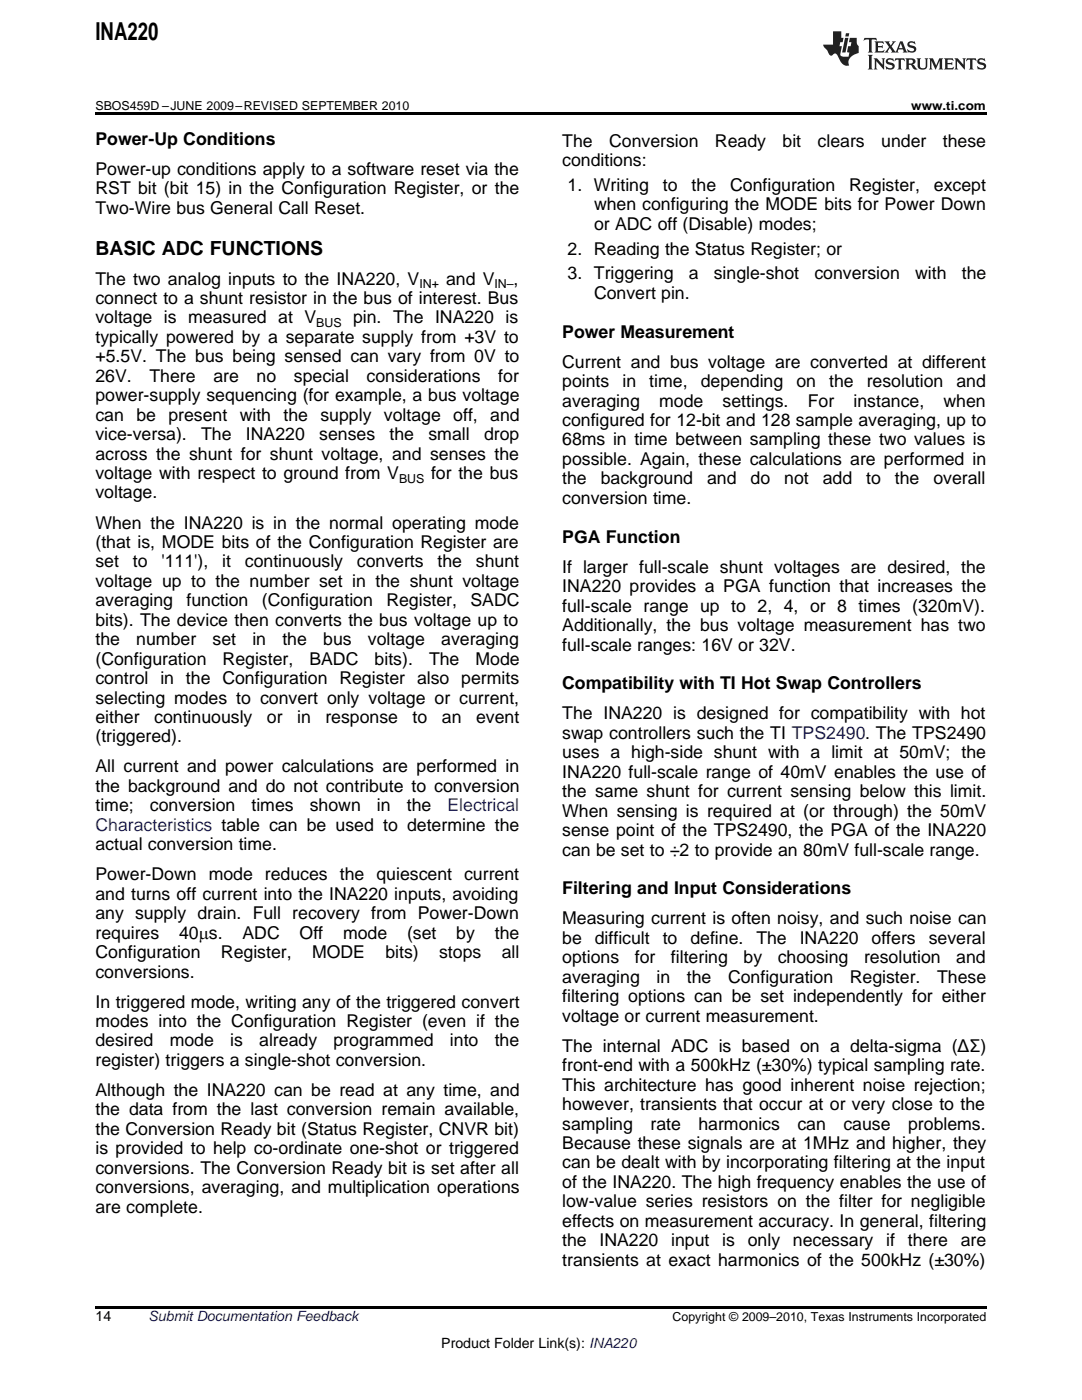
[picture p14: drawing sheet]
<svg xmlns="http://www.w3.org/2000/svg" width="216mm" height="279mm" viewBox="0 0 216 279" stroke-linecap="round" stroke-linejoin="round" font-family="sans-serif">
<defs><g id="words">
<text font-size="4.9" x="19" y="7.9">INA220</text>
<text font-size="3.9" x="19" y="50.8">BASIC ADC FUNCTIONS</text>
<g font-size="3.5">
<text x="19" y="28.9">Power-Up Conditions</text>
<text x="112.2" y="29.3">The</text>
<text x="121.5" y="29.3">Conversion</text>
<text x="142.7" y="29.3">Ready</text>
<text x="156.1" y="29.3">bit</text>
<text x="163.1" y="29.3">clears</text>
<text x="175.8" y="29.3">under</text>
<text x="188.1" y="29.3">these</text>
<text x="19" y="34.9">Power-up conditions apply to a software reset via the</text>
<text x="112.2" y="33.2">conditions:</text>
<text x="19" y="38.8">RST bit (bit 15) in the Configuration Register, or the</text>
<text x="113.2" y="38.1">1. Writing</text>
<text x="118.5" y="42">when configuring the MODE bits for Power Down</text>
<text x="132.3" y="38.1">to</text>
<text x="138" y="38.1">the</text>
<text x="145.7" y="38.1">Configuration</text>
<text x="169.5" y="38.1">Register,</text>
<text x="186.4" y="38.1">except</text>
<text x="19" y="42.7">Two-Wire bus General Call Reset.</text>
<text x="118.5" y="45.9">or ADC off (Disable) modes;</text>
<text x="113.2" y="50.8">2. Reading the Status Register; or</text>
<text x="19" y="56.8">The two analog inputs to the INA220, V</text>
<text x="89" y="56.8">and V</text>
<text x="102.5" y="56.8">,</text>
<text x="113.2" y="55.7">3. Triggering</text>
<text x="118.5" y="59.6">Convert pin.</text>
<text x="137.4" y="55.7">a</text>
<text x="142.4" y="55.7">single-shot</text>
<text x="162.5" y="55.7">conversion</text>
<text x="182.6" y="55.7">with</text>
<text x="191.9" y="55.7">the</text>
<text x="19" y="60.7">connect to a shunt resistor in the bus of interest. Bus</text>
<text x="19" y="64.6">voltage is measured at V</text>
<text x="70.4" y="64.6">pin. The INA220 is</text>
<text x="19" y="68.4">typically powered by a separate supply from +3V to</text>
<text x="112.2" y="67.4">Power Measurement</text>
<text x="19" y="72.3">+5.5V. The bus being sensed can vary from 0V to</text>
<text x="19" y="76.2">26V.</text>
<text x="29.8" y="76.2">There</text>
<text x="42.6" y="76.2">are</text>
<text x="51.2" y="76.2">no</text>
<text x="58.7" y="76.2">special</text>
<text x="73.2" y="76.2">considerations</text>
<text x="99.4" y="76.2">for</text>
<text x="112.2" y="73.4">Current and bus voltage are converted at different</text>
<text x="112.2" y="77.3">points</text>
<text x="124.2" y="77.3">in</text>
<text x="129.6" y="77.3">time,</text>
<text x="139.8" y="77.3">depending</text>
<text x="158.9" y="77.3">on</text>
<text x="165.4" y="77.3">the</text>
<text x="172.9" y="77.3">resolution</text>
<text x="190.9" y="77.3">and</text>
<text x="19" y="80.1">power-supply sequencing (for example, a bus voltage</text>
<text x="19" y="84">can</text>
<text x="27.2" y="84">be</text>
<text x="33.6" y="84">present with the</text>
<text x="63.9" y="84">supply</text>
<text x="76.6" y="84">voltage</text>
<text x="90.5" y="84">off,</text>
<text x="97.8" y="84">and</text>
<text x="112.2" y="81.1">averaging</text>
<text x="131.5" y="81.1">mode</text>
<text x="144.2" y="81.1">settings.</text>
<text x="161.2" y="81.1">For</text>
<text x="170.3" y="81.1">instance,</text>
<text x="188.3" y="81.1">when</text>
<text x="19" y="87.8">vice-versa).</text>
<text x="40.1" y="87.8">The</text>
<text x="49.1" y="87.8">INA220</text>
<text x="63.7" y="87.8">senses</text>
<text x="77.7" y="87.8">the</text>
<text x="85.5" y="87.8">small</text>
<text x="96.6" y="87.8">drop</text>
<text x="112.2" y="85">configured for 12-bit and 128 sample averaging, up to</text>
<text x="112.2" y="88.9">68ms in time between sampling these two values is</text>
<text x="19" y="91.7">across the shunt for shunt voltage, and senses the</text>
<text x="19" y="95.6">voltage with respect to ground from V</text>
<text x="86" y="95.6">for the bus</text>
<text x="112.2" y="92.8">possible. Again, these calculations are performed in</text>
<text x="19" y="99.5">voltage.</text>
<text x="112.2" y="96.7">the</text>
<text x="112.2" y="100.5">conversion time.</text>
<text x="119.9" y="96.7">background</text>
<text x="141.1" y="96.7">and</text>
<text x="149.8" y="96.7">do</text>
<text x="156.5" y="96.7">not</text>
<text x="164.2" y="96.7">add</text>
<text x="172.8" y="96.7">to</text>
<text x="178.6" y="96.7">the</text>
<text x="186.3" y="96.7">overall</text>
<text x="19" y="105.5">When the INA220 is in the normal operating mode</text>
<text x="19" y="109.4">(that is, MODE bits of the Configuration Register are</text>
<text x="19" y="113.2">set</text>
<text x="26.5" y="113.2">to</text>
<text x="32.2" y="113.2">'111'),</text>
<text x="44.3" y="113.2">it</text>
<text x="48.9" y="113.2">continuously</text>
<text x="71.2" y="113.2">converts</text>
<text x="87.3" y="113.2">the</text>
<text x="95" y="113.2">shunt</text>
<text x="112.2" y="108.3">PGA Function</text>
<text x="19" y="117.1">voltage up to the number set in the shunt voltage</text>
<text x="112.2" y="114.3">If larger full-scale shunt voltages are desired, the</text>
<text x="112.2" y="118.2">INA220 provides a PGA function that increases the</text>
<text x="19" y="121">averaging</text>
<text x="19" y="124.9">bits). The device then converts the bus voltage up to</text>
<text x="37.2" y="121">function</text>
<text x="52.3" y="121">(Configuration</text>
<text x="77.1" y="121">Register,</text>
<text x="93.9" y="121">SADC</text>
<text x="112.2" y="122.1">full-scale range up to 2, 4, or 8 times (320mV).</text>
<text x="112.2" y="125.9">Additionally, the bus voltage measurement has two</text>
<text x="19" y="128.8">the</text>
<text x="27.2" y="128.8">number</text>
<text x="42.4" y="128.8">set</text>
<text x="50.4" y="128.8">in</text>
<text x="56.3" y="128.8">the</text>
<text x="64.5" y="128.8">bus</text>
<text x="73.4" y="128.8">voltage</text>
<text x="88" y="128.8">averaging</text>
<text x="112.2" y="129.8">full-scale ranges: 16V or 32V.</text>
<text x="19" y="132.6">(Configuration</text>
<text x="19" y="136.5">control in the Configuration Register also permits</text>
<text x="44.4" y="132.6">Register,</text>
<text x="61.7" y="132.6">BADC</text>
<text x="74.8" y="132.6">bits).</text>
<text x="85.6" y="132.6">The</text>
<text x="94.9" y="132.6">Mode</text>
<text x="112.2" y="137.6">Compatibility with TI Hot Swap Controllers</text>
<text x="19" y="140.4">selecting modes to convert only voltage or current,</text>
<text x="112.2" y="143.6">The INA220 is designed for compatibility with hot</text>
<text x="19" y="144.3">either</text>
<text x="19" y="148.2">(triggered).</text>
<text x="30.8" y="144.3">continuously</text>
<text x="53.3" y="144.3">or</text>
<text x="59.3" y="144.3">in</text>
<text x="64.9" y="144.3">response</text>
<text x="82.3" y="144.3">to</text>
<text x="88.2" y="144.3">an</text>
<text x="95" y="144.3">event</text>
<text x="112.2" y="147.5">swap controllers such the TI TPS2490. The TPS2490</text>
<text x="19" y="154.2">All current and power calculations are performed in</text>
<text x="112.2" y="151.3">uses a high-side shunt with a limit at 50mV; the</text>
<text x="112.2" y="155.2">INA220 full-scale range of 40mV enables the use of</text>
<text x="19" y="158">the background and do not contribute to conversion</text>
<text x="19" y="161.9">time;</text>
<text x="29.9" y="161.9">conversion</text>
<text x="50.2" y="161.9">times</text>
<text x="61.8" y="161.9">shown</text>
<text x="75.2" y="161.9">in</text>
<text x="81.2" y="161.9">the</text>
<text x="112.2" y="159.1">the same shunt for current sensing below this limit.</text>
<text x="112.2" y="163">When sensing is required at (or through) the 50mV</text>
<text x="112.2" y="166.9">sense point of the TPS2490, the PGA of the INA220</text>
<text x="19" y="169.7">actual conversion time.</text>
<text x="112.2" y="170.7">can be set to ÷2 to provide an 80mV full-scale range.</text>
<text x="19" y="175.7">Power-Down mode reduces the quiescent current</text>
<text x="19" y="179.6">and turns off current into the INA220 inputs, avoiding</text>
<text x="112.2" y="178.5">Filtering and Input Considerations</text>
<text x="19" y="183.4">any supply drain. Full recovery from Power-Down</text>
<text x="112.2" y="184.5">Measuring current is often noisy, and such noise can</text>
<text x="19" y="187.3">requires</text>
<text x="19" y="191.2">Configuration</text>
<text x="35.7" y="187.3">40ms.</text>
<text x="44.1" y="191.2">Register,</text>
<text x="48.4" y="187.3">ADC</text>
<text x="59.8" y="187.3">Off</text>
<text x="62.3" y="191.2">MODE</text>
<text x="68.4" y="187.3">mode</text>
<text x="76.9" y="191.2">bits)</text>
<text x="81.2" y="187.3">(set</text>
<text x="87.6" y="191.2">stops</text>
<text x="91.1" y="187.3">by</text>
<text x="98.7" y="187.3">the</text>
<text x="100.1" y="191.2">all</text>
<text x="112.2" y="188.4">be</text>
<text x="118.7" y="188.4">difficult</text>
<text x="132.2" y="188.4">to</text>
<text x="137.8" y="188.4">define.</text>
<text x="150.9" y="188.4">The</text>
<text x="159.6" y="188.4">INA220</text>
<text x="173.9" y="188.4">offers</text>
<text x="185.3" y="188.4">several</text>
<text x="19" y="195.1">conversions.</text>
<text x="112.2" y="192.3">options</text>
<text x="112.2" y="196.1">averaging</text>
<text x="126.7" y="192.3">for</text>
<text x="131" y="196.1">in</text>
<text x="133.9" y="192.3">filtering</text>
<text x="137.1" y="196.1">the</text>
<text x="145.3" y="196.1">Configuration</text>
<text x="148.4" y="192.3">by</text>
<text x="155.2" y="192.3">choosing</text>
<text x="169.6" y="196.1">Register.</text>
<text x="172.4" y="192.3">resolution</text>
<text x="187" y="196.1">These</text>
<text x="190.8" y="192.3">and</text>
<text x="19" y="201.1">In triggered mode, writing any of the triggered convert</text>
<text x="112.2" y="200">filtering options can be set independently for either</text>
<text x="112.2" y="203.9">voltage or current measurement.</text>
<text x="19" y="205">modes into the Configuration Register (even if the</text>
<text x="19" y="208.8">desired</text>
<text x="33.9" y="208.8">mode</text>
<text x="45.9" y="208.8">is</text>
<text x="51.7" y="208.8">already</text>
<text x="66.5" y="208.8">programmed</text>
<text x="89.8" y="208.8">into</text>
<text x="98.7" y="208.8">the</text>
<text x="112.2" y="209.9">The internal ADC is based on a delta-sigma (ΔΣ)</text>
<text x="19" y="212.7">register) triggers a single-shot conversion.</text>
<text x="112.2" y="213.8">front-end with a 500kHz (±30%) typical sampling rate.</text>
<text x="19" y="218.7">Although the INA220 can be read at any time, and</text>
<text x="112.2" y="217.7">This architecture has good inherent noise rejection;</text>
<text x="112.2" y="221.5">however, transients that occur at or very close to the</text>
<text x="19" y="222.6">the data from the last conversion remain available,</text>
<text x="19" y="226.5">the Conversion Ready bit (Status Register, CNVR bit)</text>
<text x="112.2" y="225.4">sampling</text>
<text x="129.8" y="225.4">rate</text>
<text x="139.4" y="225.4">harmonics</text>
<text x="159.1" y="225.4">can</text>
<text x="168.3" y="225.4">cause</text>
<text x="181.2" y="225.4">problems.</text>
<text x="19" y="230.4">is provided to help co-ordinate one-shot or triggered</text>
<text x="112.2" y="229.3">Because these signals are at 1MHz and higher, they</text>
<text x="112.2" y="233.2">can be dealt with by incorporating filtering at the input</text>
<text x="19" y="234.2">conversions. The Conversion Ready bit is set after all</text>
<text x="19" y="238.1">conversions, averaging, and multiplication operations</text>
<text x="112.2" y="237.1">of the INA220. The high frequency enables the use of</text>
<text x="19" y="242">are complete.</text>
<text x="112.2" y="240.9">low-value series resistors on the filter for negligible</text>
<text x="112.2" y="244.8">effects on measurement accuracy. In general, filtering</text>
<text x="112.2" y="248.7">the</text>
<text x="119.6" y="248.7">INA220</text>
<text x="133.9" y="248.7">input</text>
<text x="144.1" y="248.7">is</text>
<text x="149.2" y="248.7">only</text>
<text x="158.2" y="248.7">necessary</text>
<text x="176.8" y="248.7">if</text>
<text x="181.1" y="248.7">there</text>
<text x="191.7" y="248.7">are</text>
<text x="112.2" y="252.6">transients at exact harmonics of the 500kHz (±30%)</text>
</g>
<g font-size="3.5" fill="#00f">
<text x="89.3" y="161.9">Electrical</text>
<text x="19" y="165.8">Characteristics table can be used to determine the</text>
</g>
<g font-size="2.8">
<text x="19" y="263.6">14</text>
<text x="88.1" y="269">Product Folder Link(s): INA220</text>
</g>
<text font-size="2.8" fill="#0000c8" x="29.6" y="263.6">Submit Documentation Feedback</text>
<g font-size="2.5">
<text x="19" y="21.9">SBOS459D –JUNE 2009–REVISED SEPTEMBER 2010</text>
<text x="181.8" y="21.9">www.ti.com</text>
<text x="83.7" y="57.5">IN+</text>
<text x="98.7" y="57.5">IN–</text>
<text x="63.1" y="65.3">BUS</text>
<text x="79.6" y="96.3">BUS</text>
<text x="134.2" y="263.6">Copyright © 2009–2010, Texas Instruments Incorporated</text>
</g>
</g></defs>
<g fill="#231f20">
<path d="M172.5 7.6l-.1 .5 .4-.2h.6v.1v2.1l-.2 .4h.9l-.2-.4v-2.1l.1-.1h.5l.5 .2-.2-.5zM174.5 8.3l.2 .3v1.5l-.2 .4h1.8l.2-.6a1.04 1.04 0 0 1-1.3 .2v-.7h.6l.3 .2v-.6l-.3 .2h-.6v-.6l.8-.1 .4 .3-.2-.5zM176.5 8.3l.9 1.1-.9 1.1h.8l-.2-.2 .4-.7 .5 .7-.2 .2h1.5l-.2-.2 .2-.4h.9l.1 .4-.2 .2h1l-.3-.3-.7-1.9h-.5l-.9 2-.8-1 .9-1h-.8l.1 .3-.4 .5-.3-.6 .1-.2zM179.7 8.6l.4 1h-.7zM181.3 8.4a.63 .63 0 0 0-.2 .7 .63 .63 0 0 0 .6 .4l.6 .2 .1 .2a.75 .75 0 0 1-.7 .4 .75 .75 0 0 1-.6-.5l.1 .7 .1-.1a1.11 1.11 0 0 0 1.5-.6 1.13 1.13 0 0 0-1.2-.8l-.1-.4a1.04 1.04 0 0 1 1.2 .2l-.2-.5-.2 .1-.4-.2zM173.2 10.9l.2 .4v2.2l-.2 .4h1l-.3-.4v-2.2l.3-.4zM174.3 11.6l.3 .4v1.5l-.3 .4h.8l-.2-.4v-1.3l1.5 1.7v-1.9l.2-.4h-.7l.2 .4v.9l-1.1-1.3zM177 11.8a.62 .62 0 0 0-.2 .7 .62 .62 0 0 0 .6 .4l.6 .1 .1 .3a.76 .76 0 0 1-.7 .3 .76 .76 0 0 1-.7-.4l.2 .7 .1-.1a1.11 1.11 0 0 0 1.5-.6 1.13 1.13 0 0 0-1.2-.8l-.1-.4a1.04 1.04 0 0 1 1.2 .2l-.2-.6-.2 .1-.5-.1zM178.7 11.6l-.2 .6a.61 .61 0 0 1 .8-.3v1.6l-.2 .4h.9l-.2-.4v-1.6a.63 .63 0 0 1 .7 .3l-.1-.6zM180.6 11.6l.3 .4v1.5l-.3 .4h1l-.2-.2-.1-.8 .6 .2a.76 .76 0 0 0 1.2 .7l-1-1a.58 .58 0 0 0 .6-.5 .58 .58 0 0 0-.5-.6zM181.4 11.9h.1a.45 .45 0 0 1 .5 .1 .45 .45 0 0 1 .1 .5l-.8 .2zM182.9 11.6l.2 .2a2.17 2.17 0 0 0 .3 1.9 .99 .99 0 0 0 1.6-.6v-1.1l.2-.4h-.7l.2 .2a1.92 1.92 0 0 1-.2 1.8 .6 .6 0 0 1-.9-.5v-1.1l.2-.4zM185.4 11.6l.2 .4v1.5l-.2 .4h.7l-.2-.4v-1.4l.8 1.8 .8-1.8v1.4l-.2 .4h.9l-.2-.4v-1.5l.2-.4h-.8l-.6 1.5-.6-1.5zM188.4 11.6l.2 .4v1.5l-.2 .4h1.8l.1-.6a1.04 1.04 0 0 1-1.2 .1v-.6h.5l.4 .2v-.6l-.4 .2h-.5v-.7h.8l.3 .3-.1-.6zM190.5 11.6l.2 .4v1.5l-.2 .4h.7l-.2-.4v-1.3l1.5 1.7v-1.9l.2-.4h-.7l.2 .4v.9l-1.1-1.3zM192.9 11.6l-.1 .6a.61 .61 0 0 1 .7-.3l.1 1.6-.3 .4h1l-.3-.4 .1-1.6a.63 .63 0 0 1 .7 .3l-.1-.6zM195.2 11.8a.62 .62 0 0 0-.2 .7 .62 .62 0 0 0 .6 .4l.6 .1 .1 .3a.76 .76 0 0 1-.7 .3 .76 .76 0 0 1-.6-.4l.1 .7 .1-.1a1.11 1.11 0 0 0 1.6-.6 1.13 1.13 0 0 0-1.3-.8l-.1-.4a1.04 1.04 0 0 1 1.2 .2l-.1-.6-.2 .1-.5-.1z"/>
<path d="M166.2 6.3v2.6h-1.9v.4l.8 .9a.91 .91 0 0 0 1 .8 .56 .56 0 0 1 .5-.3 .56 .56 0 0 1 .5 .3l.4 .8a1.53 1.53 0 0 0 1.9 1.2 1.54 1.54 0 0 1 1-2.1l.9-.3v-1.4a1.52 1.52 0 0 1-.4-1.6h-1.3l-.2 .8h.5l-.2 .8h-.5l-.1 1v.2l.4 .1-.2 .8a1.93 1.93 0 0 1-1.6-.3l.3-1.8h-.5l.2-.8h.4l.2-.8h-.4v-1.3zM168.6 7.6l-.6 2.9h.7l.6-2.9zM168.8 6.6l-.1 .7h.6l.2-.7z"/>
</g>
<path d="M19 22.5h177.8v.5h-177.8zM19 260.8h177.8v.5h-177.8z" fill="#000"/>
<use href="#words"/>
</svg>
